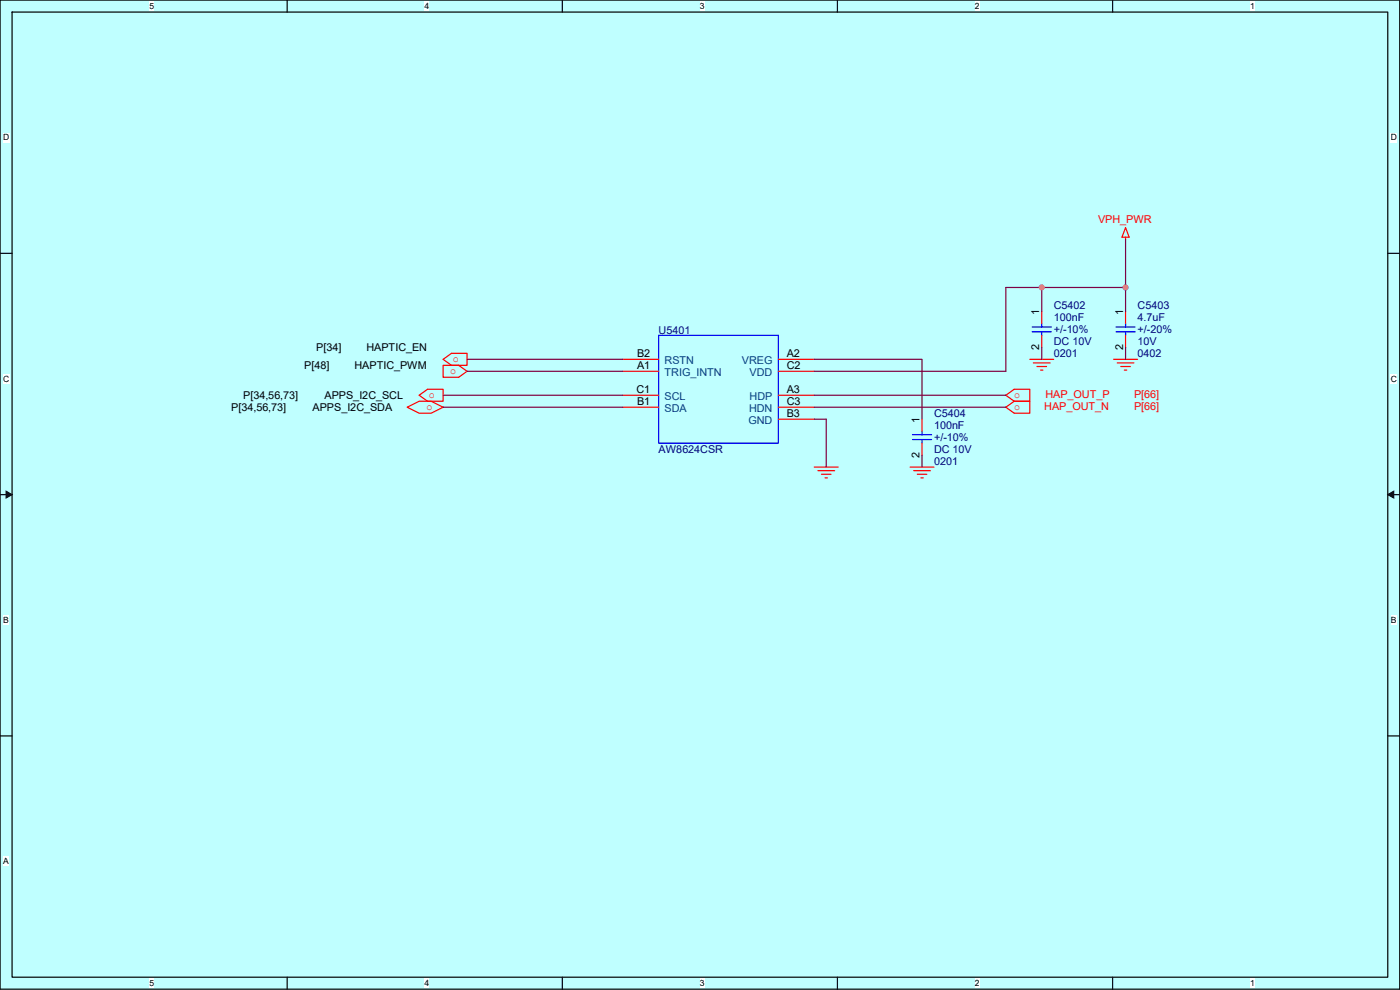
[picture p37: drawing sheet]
<svg xmlns="http://www.w3.org/2000/svg" width="297mm" height="210mm" viewBox="0 0 297 210" stroke-linecap="round" stroke-linejoin="round" font-family="sans-serif">
<defs><g id="words">
<g font-size="2.3" fill="#f00">
<text x="233" y="47.3">VPH_PWR</text>
<text x="96" y="76.8">o</text>
<text x="95.5" y="79.3">o</text>
<text x="90.4" y="86.9">o</text>
<text x="91" y="84.4">o</text>
<text x="215.2" y="84.4">o</text>
<text x="215.2" y="86.9">o</text>
<text x="221.5" y="86.9">HAP_OUT_N</text>
<text x="221.8" y="84.4">HAP_OUT_P</text>
<text x="240.6" y="84.4">P[66]</text>
<text x="240.6" y="86.9">P[66]</text>
</g>
<g font-size="2.3" fill="#000080">
<text x="223.6" y="65.6">C5402</text>
<text x="241.3" y="65.6">C5403</text>
<text x="139.7" y="70.9">U5401</text>
<text x="223.6" y="68.1">100nF</text>
<text x="223.6" y="70.7">+/-10%</text>
<text x="241.3" y="68.1">4.7uF</text>
<text x="241.3" y="70.7">+/-20%</text>
<text x="223.6" y="75.7">0201</text>
<text x="223.6" y="73.2">DC 10V</text>
<text x="241.3" y="75.7">0402</text>
<text x="241.3" y="73.2">10V</text>
<text x="198.2" y="88.4">C5404</text>
<text x="198.2" y="91">100nF</text>
<text x="198.2" y="93.5">+/-10%</text>
<text x="139.7" y="96.1">AW8624CSR</text>
<text x="198.2" y="98.6">0201</text>
<text x="198.2" y="96.1">DC 10V</text>
</g>
<g font-size="2.3">
<text x="220.5" y="66.8" transform="rotate(-90 220.5 66.8)">1</text>
<text x="238.3" y="66.8" transform="rotate(-90 238.3 66.8)">1</text>
<text x="67.1" y="74.5">P[34]</text>
<text x="77.8" y="74.5">HAPTIC_EN</text>
<text x="135.2" y="75.7">B2</text>
<text x="166.9" y="75.7">A2</text>
<text x="220.5" y="74.2" transform="rotate(-90 220.5 74.2)">2</text>
<text x="238.3" y="74.2" transform="rotate(-90 238.3 74.2)">2</text>
<text x="64.5" y="78.3">P[48]</text>
<text x="75.2" y="78.3">HAPTIC_PWM</text>
<text x="135" y="83.3">C1</text>
<text x="135.2" y="78.2">A1</text>
<text x="166.9" y="78.2">C2</text>
<text x="166.9" y="83.3">A3</text>
<text x="49" y="87.2">P[34,56,73]</text>
<text x="51.6" y="84.6">P[34,56,73]</text>
<text x="66.3" y="87.2">APPS_I2C_SDA</text>
<text x="68.9" y="84.6">APPS_I2C_SCL</text>
<text x="135.2" y="85.9">B1</text>
<text x="166.9" y="85.9">C3</text>
<text x="166.9" y="88.4">B3</text>
<text x="195.1" y="89.7" transform="rotate(-90 195.1 89.7)">1</text>
<text x="195.1" y="97.1" transform="rotate(-90 195.1 97.1)">2</text>
</g>
<g font-size="2.3" fill="#004080">
<text x="141" y="77.3">RSTN</text>
<text x="157.4" y="77.3">VREG</text>
<text x="141" y="79.8">TRIG_INTN</text>
<text x="159" y="79.8">VDD</text>
<text x="141" y="87.4">SDA</text>
<text x="141" y="84.9">SCL</text>
<text x="158.8" y="90">GND</text>
<text x="158.9" y="87.4">HDN</text>
<text x="159" y="84.9">HDP</text>
</g>
<g font-size="1.8">
<text x="31.7" y="1.9">5</text>
<text x="90.1" y="1.9">4</text>
<text x="148.5" y="1.9">3</text>
<text x="206.8" y="1.9">2</text>
<text x="265.2" y="1.9">1</text>
<text x=".7" y="29.8">D</text>
<text x="295.1" y="29.8">D</text>
<text x=".7" y="81">C</text>
<text x="295.1" y="81">C</text>
<text x=".7" y="132.1">B</text>
<text x="295.1" y="132.1">B</text>
<text x=".7" y="183.3">A</text>
<text x="31.7" y="209.2">5</text>
<text x="90.1" y="209.2">4</text>
<text x="148.5" y="209.2">3</text>
<text x="206.8" y="209.2">2</text>
<text x="265.2" y="209.2">1</text>
</g>
</g></defs>
<path d="M0 0h297v210h-297z" fill="#bfffff"/>
<path d="M0 0h296.9v209.8h-296.9zM2.6 2.6h291.8v204.7h-291.8z" fill="none" stroke="#000" stroke-width=".25"/>
<g fill="#fff">
<path d="M31.7 .3h1v2h-1z"/>
<path d="M31.7 207.5h1v2.1h-1z"/>
</g>
<path d="M60.9 0v2.6M60.9 207.3v2.5" fill="none" stroke="#000" stroke-width=".25"/>
<g fill="#fff">
<path d="M90.1 .3h1v2h-1z"/>
<path d="M90.1 207.5h1v2.1h-1z"/>
</g>
<path d="M119.3 0v2.6M119.3 207.3v2.5" fill="none" stroke="#000" stroke-width=".25"/>
<g fill="#fff">
<path d="M148.5 .3h1v2h-1z"/>
<path d="M148.5 207.5h1v2.1h-1z"/>
</g>
<path d="M177.7 0v2.6M177.7 207.3v2.5" fill="none" stroke="#000" stroke-width=".25"/>
<g fill="#fff">
<path d="M206.8 .3h1v2h-1z"/>
<path d="M206.8 207.5h1v2.1h-1z"/>
</g>
<path d="M236 0v2.6M236 207.3v2.5" fill="none" stroke="#000" stroke-width=".25"/>
<g fill="#fff">
<path d="M265.2 .3h1v2h-1z"/>
<path d="M265.2 207.5h1v2.1h-1z"/>
<path d="M.7 28.2h1.2v2h-1.2z"/>
<path d="M295 28.2h1.3v2h-1.3z"/>
<path d="M.7 79.3h1.2v2.1h-1.2z"/>
<path d="M295 79.3h1.3v2.1h-1.3z"/>
</g>
<path d="M0 53.7h2.6M294.4 53.7h2.5" fill="none" stroke="#000" stroke-width=".25"/>
<g fill="#fff">
<path d="M.7 130.5h1.2v2h-1.2z"/>
<path d="M295 130.5h1.2v2h-1.2z"/>
</g>
<path d="M0 104.9h2.6M294.4 104.9h2.5" fill="none" stroke="#000" stroke-width=".25"/>
<path d="M1.3 104.2l1.3 .7-1.3 .7zM294.4 104.9l1.3-.7v1.4z" fill="#000" stroke="#000" stroke-width=".21"/>
<path d="M.7 181.7h1.2v2h-1.2z" fill="#fff"/>
<path d="M0 156.1h2.6M294.4 156.1h2.5" fill="none" stroke="#000" stroke-width=".25"/>
<g fill="none" stroke="#f00" stroke-width=".25">
<path d="M238.8 50.3v.5M238.8 48.3l.7 2h-1.5zM94 76.2l1.8-1.2h3.3v2.5h-3.3zM94 77.5h3.3l1.8 1.3-1.8 1.2h-3.3zM132.1 78.8h7.6M132.1 76.2h7.6M165.1 76.2h7.6M165.1 78.8h7.6M218.5 76.2h5M219.2 77h3.6M220 77.7h2M220.7 78.5h.6"/>
<path d="M221 66.1v2.5M221 71.1v2.6M236.2 76.2h5.1M237 77h3.6M237.8 77.7h2M238.5 78.5h.5M238.8 66.1v2.5M238.8 71.1v2.6M86.4 86.4l2.5-1.3h2.6l2.5 1.3-2.5 1.3h-2.6zM88.9 83.8l1.8-1.2h3.3v2.5h-3.3zM132.1 86.4h7.6M132.1 83.8h7.6"/>
<path d="M165.1 83.8h7.6M165.1 88.9h7.6M165.1 86.4h7.6M172.7 99.1h5.1M173.5 99.8h3.6M193.1 99.1h5M193.8 99.8h3.6M195.6 88.9v2.6M195.6 94v2.5M213.4 83.8l1.8-1.2h3.3v2.5h-3.3zM213.4 86.4l1.8-1.3h3.3v2.6h-3.3zM174.3 100.6h2"/>
<path d="M175 101.4h.5M194.6 100.6h2M195.3 101.4h.6"/>
</g>
<g fill="none" stroke="#00f" stroke-width=".25">
<path d="M139.7 71.1h25.4v22.9h-25.4zM219 69.4h4M219 70.4h4M221 68.6v.8M221 70.4v.7M236.7 69.4h4.1M236.7 70.4h4.1M238.8 68.6v.8M238.8 70.4v.7M193.6 92.2h4M193.6 93.2h4M195.6 91.5v.7"/>
<path d="M195.6 93.2v.8"/>
</g>
<g fill="none" stroke="#800040" stroke-width=".25">
<path d="M238.8 50.8v10.2M99.1 76.2h33M99.1 78.8h33M172.7 76.2h22.9v12.7M221 61h-7.6v17.8h-40.7M221 61h17.8M221 61v5.1M221 73.7v2.5M238.8 61v5.1M238.8 73.7v2.5M94 83.8h38.1M94 86.4h38.1"/>
<path d="M172.7 88.9h2.6v10.2M172.7 83.8h40.7M172.7 86.4h40.7M195.6 96.5v2.6"/>
</g>
<g fill="#f0f" stroke="#f0f" stroke-width=".25">
<circle cx="221" cy="61" r=".5"/>
<circle cx="238.8" cy="61" r=".5"/>
</g>
<use href="#words"/>
</svg>
